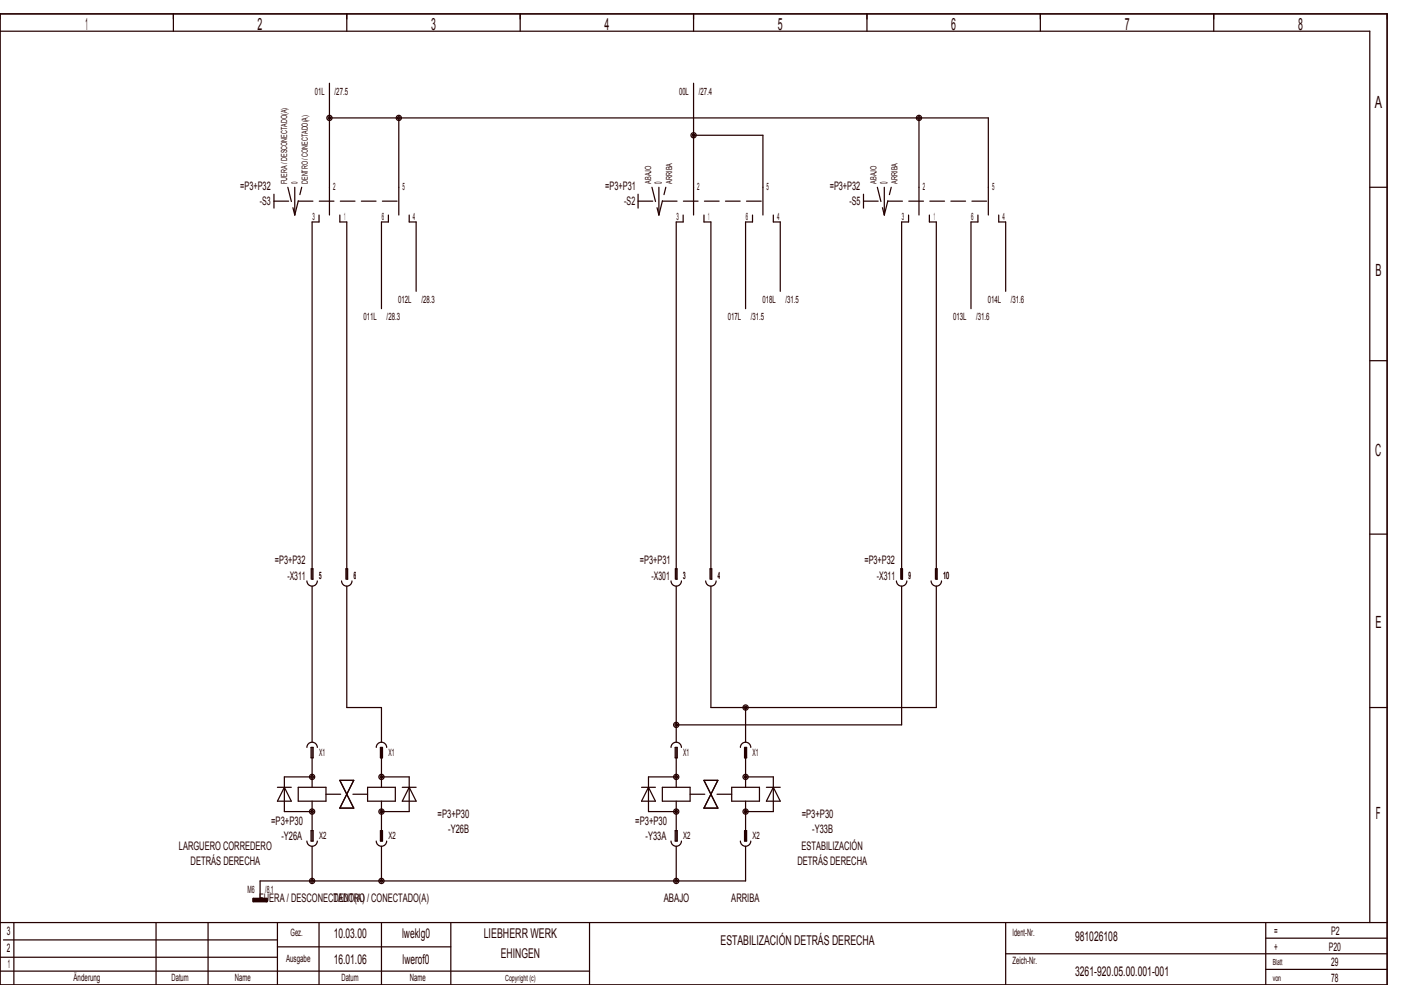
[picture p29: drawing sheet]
<svg xmlns="http://www.w3.org/2000/svg" width="404mm" height="284mm" viewBox="0 0 404 284" stroke-linecap="round" stroke-linejoin="round" font-family="sans-serif">
<defs><g id="words">
<g font-size="4.8" fill="#240000">
<text x="24.6" y="8.6">1</text>
<text x="74.3" y="8.6">2</text>
<text x="124.3" y="8.6">3</text>
<text x="174.3" y="8.6">4</text>
<text x="224.3" y="8.6">5</text>
<text x="274.3" y="8.6">6</text>
<text x="324.3" y="8.6">7</text>
<text x="374.3" y="8.6">8</text>
<text x="396.5" y="31.1">A</text>
<text x="396.7" y="79.6">B</text>
<text x="396.6" y="131.6">C</text>
<text x="396.7" y="181.1">E</text>
<text x="396.8" y="236.1">F</text>
</g>
<g font-size="3.9" fill="#240000">
<text x="96.2" y="270.3">10.03.00</text>
<text x="116" y="270.3">lweklg0</text>
<text x="139.5" y="270.3">LIEBHERR WERK</text>
<text x="207.8" y="272.3">ESTABILIZACIÓN DETRÁS DERECHA</text>
<text x="310" y="271.3">981026108</text>
<text x="96.2" y="277.8">16.01.06</text>
<text x="116.1" y="277.8">lwerof0</text>
<text x="144.4" y="276.3">EHINGEN</text>
<text x="310" y="281.3">3261­920.05.00.001­001</text>
</g>
<g font-size="3.4" fill="#240000">
<text x="69.3" y="54.7">=P3+P32</text>
<text x="74.9" y="59.1">­S3</text>
<text x="174.5" y="54.7">=P3+P31</text>
<text x="180" y="59.1">­S2</text>
<text x="239.3" y="54.7">=P3+P32</text>
<text x="244.9" y="59.1">­S5</text>
<text x="79.3" y="162.7">=P3+P32</text>
<text x="82.9" y="167.1">­X311</text>
<text x="184.5" y="162.7">=P3+P31</text>
<text x="187.9" y="167.1">­X301</text>
<text x="249.3" y="162.7">=P3+P32</text>
<text x="252.9" y="167.1">­X311</text>
<text x="78.2" y="237.7">=P3+P30</text>
<text x="126.2" y="235.7">=P3+P30</text>
<text x="183.2" y="237.7">=P3+P30</text>
<text x="231.2" y="235.7">=P3+P30</text>
<text x="51.6" y="245.1">LARGUERO CORREDERO</text>
<text x="81.2" y="242.1">­Y26A</text>
<text x="129.2" y="240.1">­Y26B</text>
<text x="186.2" y="242.1">­Y33A</text>
<text x="231.2" y="245.1">ESTABILIZACIÓN</text>
<text x="234.2" y="240.1">­Y33B</text>
<text x="55" y="249.4">DETRÁS DERECHA</text>
<text x="230" y="249.4">DETRÁS DERECHA</text>
<text x="74.8" y="260.1">FUERA / DESCONECTADO(A)</text>
<text x="96.2" y="260.1">DENTRO / CONECTADO(A)</text>
<text x="191.4" y="260.1">ABAJO</text>
<text x="210.9" y="260.1">ARRIBA</text>
<text x="2" y="269.6">3</text>
<text x="367.5" y="269.6">=</text>
<text x="383.8" y="269.6">P2</text>
<text x="2" y="274.6">2</text>
<text x="367.5" y="274.1">+</text>
<text x="383.2" y="274.1">P20</text>
<text x="2.2" y="279.1">1</text>
<text x="383.9" y="278.6">29</text>
<text x="383.9" y="283.1">78</text>
</g>
<g font-size="2.9" fill="#240000">
<text x="90.8" y="27.4">01L</text>
<text x="96.5" y="27.4">/27.5</text>
<text x="195.8" y="27.4">00L</text>
<text x="201.5" y="27.4">/27.4</text>
<text x="190.9" y="53" transform="rotate(-90 190.9 53)">0</text>
<text x="255.9" y="53" transform="rotate(-90 255.9 53)">0</text>
<text x="96.1" y="54.9">2</text>
<text x="116.1" y="54.9">5</text>
<text x="201.1" y="54.9">2</text>
<text x="221.1" y="54.9">5</text>
<text x="266.1" y="54.9">2</text>
<text x="286.1" y="54.9">5</text>
<text x="90.1" y="63.4">3</text>
<text x="99.3" y="63.4">1</text>
<text x="110.1" y="63.4">6</text>
<text x="119.1" y="63.4">4</text>
<text x="195.1" y="63.4">3</text>
<text x="204.3" y="63.4">1</text>
<text x="215.1" y="63.4">6</text>
<text x="224.1" y="63.4">4</text>
<text x="260.1" y="63.4">3</text>
<text x="269.3" y="63.4">1</text>
<text x="280.1" y="63.4">6</text>
<text x="289.1" y="63.4">4</text>
<text x="114.8" y="87.4">012L</text>
<text x="121.5" y="87.4">/28.3</text>
<text x="219.8" y="87.4">018L</text>
<text x="226.5" y="87.4">/31.5</text>
<text x="284.8" y="87.4">014L</text>
<text x="291.5" y="87.4">/31.6</text>
<text x="104.8" y="92.4">011L</text>
<text x="111.5" y="92.4">/28.3</text>
<text x="209.8" y="92.4">017L</text>
<text x="216.5" y="92.4">/31.5</text>
<text x="274.8" y="92.4">013L</text>
<text x="281.5" y="92.4">/31.6</text>
<text x="92" y="166.9">5</text>
<text x="102" y="166.9">6</text>
<text x="197" y="166.9">3</text>
<text x="207" y="166.9">4</text>
<text x="262" y="166.9">9</text>
<text x="272" y="166.9">10</text>
<text x="92" y="217.9">X1</text>
<text x="112" y="217.9">X1</text>
<text x="197" y="217.9">X1</text>
<text x="217" y="217.9">X1</text>
<text x="92" y="241.9">X2</text>
<text x="112" y="241.9">X2</text>
<text x="197" y="241.9">X2</text>
<text x="217" y="241.9">X2</text>
<text x="71.4" y="257.4">M6</text>
<text x="76.5" y="257.4">/8.1</text>
<text x="83.8" y="269.9">Gez.</text>
<text x="292" y="269.9">Ident­Nr.</text>
<text x="82.5" y="277.4">Ausgabe</text>
<text x="292" y="277.9">Zeich­Nr.</text>
<text x="21.2" y="282.9">Änderung</text>
<text x="49.5" y="282.9">Datum</text>
<text x="67.7" y="282.9">Name</text>
<text x="98.5" y="282.9">Datum</text>
<text x="118.2" y="282.9">Name</text>
</g>
<g font-size="2.4" fill="#240000">
<text x="82.8" y="53" transform="rotate(-90 82.8 53)">FUERA / DESCONECTADO(A)</text>
<text x="85.8" y="53" transform="rotate(-90 85.8 53)">0</text>
<text x="88.8" y="53" transform="rotate(-90 88.8 53)">DENTRO / CONECTADO(A)</text>
<text x="187.8" y="53" transform="rotate(-90 187.8 53)">ABAJO</text>
<text x="193.8" y="53" transform="rotate(-90 193.8 53)">ARRIBA</text>
<text x="252.8" y="53" transform="rotate(-90 252.8 53)">ABAJO</text>
<text x="258.8" y="53" transform="rotate(-90 258.8 53)">ARRIBA</text>
<text x="367" y="278.3">Blatt</text>
<text x="145.7" y="282.8">Copyright (c)</text>
<text x="367" y="282.8">von</text>
</g>
</g></defs>
<g fill="none" stroke="#240000" stroke-width=".35">
<path d="M0 4h400v280h-400zM0 9h395v257M50 4v5M100 4v5M150 4v5M200 4v5M250 4v5M300 4v5M350 4v5M95 34h190v28M95 24v38M115 34v28"/>
<path d="M200 24v38M200 39h20v23M265 34v28M79 56v4M85 54v8M184 56v4M190 54v8M249 56v4M255 54v8M395 54h5M92 62v2h-2v103h.3v-3h-.6v3M98 62v2h2v103h.2v-3h-.5v3"/>
<path d="M112 62v2h-2v25M118 62v2h2v20M197 62v2h-2v103h.3v-3h-.6v3M203 62v2h2v103h.2v-3h-.5v3M217 62v2h-2v25M223 62v2h2v20M262 62v2h-2v103h.2v-3h-.5v3M268 62v2h2v103h.2v-3h-.4v3M282 62v2h-2v25M288 62v2h2v20M395 104h5M395 154h5"/>
<path d="M88.5 167.5a1.5 1.5 0 0 0 1.5 1.5 1.5 1.5 0 0 0 1.5-1.5M90 169v45M98.5 167.5a1.5 1.5 0 0 0 1.5 1.5 1.5 1.5 0 0 0 1.5-1.5M100 169v35h10v10M193.5 167.5a1.5 1.5 0 0 0 1.5 1.5 1.5 1.5 0 0 0 1.5-1.5M195 169v45M203.5 167.5a1.5 1.5 0 0 0 1.5 1.5 1.5 1.5 0 0 0 1.5-1.5M205 169v35h65v-35M258.5 167.5a1.5 1.5 0 0 0 1.5 1.5 1.5 1.5 0 0 0 1.5-1.5M260 169v40h-65M268.5 167.5a1.5 1.5 0 0 0 1.5 1.5 1.5 1.5 0 0 0 1.5-1.5M88.5 215.5a1.5 1.5 0 0 1 1.5-1.5 1.5 1.5 0 0 1 1.5 1.5"/>
<path d="M89.7 215.5h.6v3h-.6zM90 215.5v11.5M108.5 215.5a1.5 1.5 0 0 1 1.5-1.5 1.5 1.5 0 0 1 1.5 1.5M109.7 215.5h.6v3h-.6zM110 215.5v11.5M193.5 215.5a1.5 1.5 0 0 1 1.5-1.5 1.5 1.5 0 0 1 1.5 1.5M194.7 215.5h.6v3h-.6zM195 215.5v11.5M213.5 215.5a1.5 1.5 0 0 1 1.5-1.5 1.5 1.5 0 0 1 1.5 1.5M214.7 215.5h.6v3h-.6zM215 204v10M215 215.5v11.5"/>
<path d="M395 204h5M80 227h4M82 227l2 4h-4zM86 227h8v4h-8zM89.7 239.5h.6v3h-.6zM90 231v11.5M90 224h-8v10h8M98 225h4l-4 8h4zM106 227h8v4h-8zM109.7 239.5h.6v3h-.6zM110 224h8v10h-8M110 231v11.5"/>
<path d="M116 227h4M118 227l2 4h-4zM185 227h4M187 227l2 4h-4zM191 227h8v4h-8zM194.7 239.5h.6v3h-.6zM195 231v11.5M195 224h-8v10h8M203 225h4l-4 8h4zM211 227h8v4h-8zM214.7 239.5h.6v3h-.6zM215 224h8v10h-8"/>
<path d="M215 231v11.5M221 227h4M223 227l2 4h-4zM73 259h4v1h-4zM73 259.9h4M73 259.8h4M73 259.7h4M73 259.6h4M73 259.5h4M73 259.4h4M73 259.3h4M73 259.2h4"/>
<path d="M73 259.1h4M88.5 242.5a1.5 1.5 0 0 0 1.5 1.5 1.5 1.5 0 0 0 1.5-1.5M90 244v10M108.5 242.5a1.5 1.5 0 0 0 1.5 1.5 1.5 1.5 0 0 0 1.5-1.5M110 244v10M193.5 242.5a1.5 1.5 0 0 0 1.5 1.5 1.5 1.5 0 0 0 1.5-1.5M195 244v10M213.5 242.5a1.5 1.5 0 0 0 1.5 1.5 1.5 1.5 0 0 0 1.5-1.5M215 244v10h-140v5M0 276h80M0 266h400M1 271h79"/>
<path d="M4 266v18M45 266v18M60 266v18M80 266v18M80 273h50M92 266v18M110 266v18M130 266v18M170 266v18M290 266v18M290 275h110M365 266v18"/>
<path d="M365 279.5h35M365 270.5h35M0 280h170"/>
<circle cx="95" cy="34" r=".75"/>
<circle cx="95" cy="34" r=".38"/>
<circle cx="115" cy="34" r=".75"/>
<circle cx="115" cy="34" r=".38"/>
<circle cx="200" cy="39" r=".75"/>
<circle cx="200" cy="39" r=".38"/>
<circle cx="265" cy="34" r=".38"/>
<circle cx="265" cy="34" r=".75"/>
<circle cx="195" cy="209" r=".75"/>
<circle cx="195" cy="209" r=".38"/>
<circle cx="215" cy="204" r=".38"/>
<circle cx="215" cy="204" r=".75"/>
<circle cx="90" cy="234" r=".75"/>
<circle cx="90" cy="234" r=".38"/>
<circle cx="90" cy="224" r=".75"/>
<circle cx="90" cy="224" r=".38"/>
<circle cx="110" cy="234" r=".75"/>
<circle cx="110" cy="234" r=".38"/>
<circle cx="110" cy="224" r=".75"/>
<circle cx="110" cy="224" r=".38"/>
<circle cx="195" cy="234" r=".75"/>
<circle cx="195" cy="224" r=".75"/>
<circle cx="195" cy="234" r=".38"/>
<circle cx="195" cy="224" r=".38"/>
<circle cx="215" cy="234" r=".38"/>
<circle cx="215" cy="224" r=".38"/>
<circle cx="215" cy="234" r=".75"/>
<circle cx="215" cy="224" r=".75"/>
<circle cx="90" cy="254" r=".75"/>
<circle cx="90" cy="254" r=".38"/>
<circle cx="110" cy="254" r=".75"/>
<circle cx="110" cy="254" r=".38"/>
<circle cx="195" cy="254" r=".75"/>
<circle cx="195" cy="254" r=".38"/>
</g>
<g fill="none" stroke="#240000" stroke-width=".35" stroke-dasharray="4.2 1.8">
<path d="M79 58h5M83 54l2 8M86 58h29M184 58h5M188 54l2 8M191 58h29M249 58h5M253 54l2 8M256 58h29M85 62l2-8M190 62l2-8M255 62l2-8"/>
<path d="M94 229h6M106 229h-6M199 229h6M211 229h-6"/>
</g>
<use href="#words"/>
</svg>
